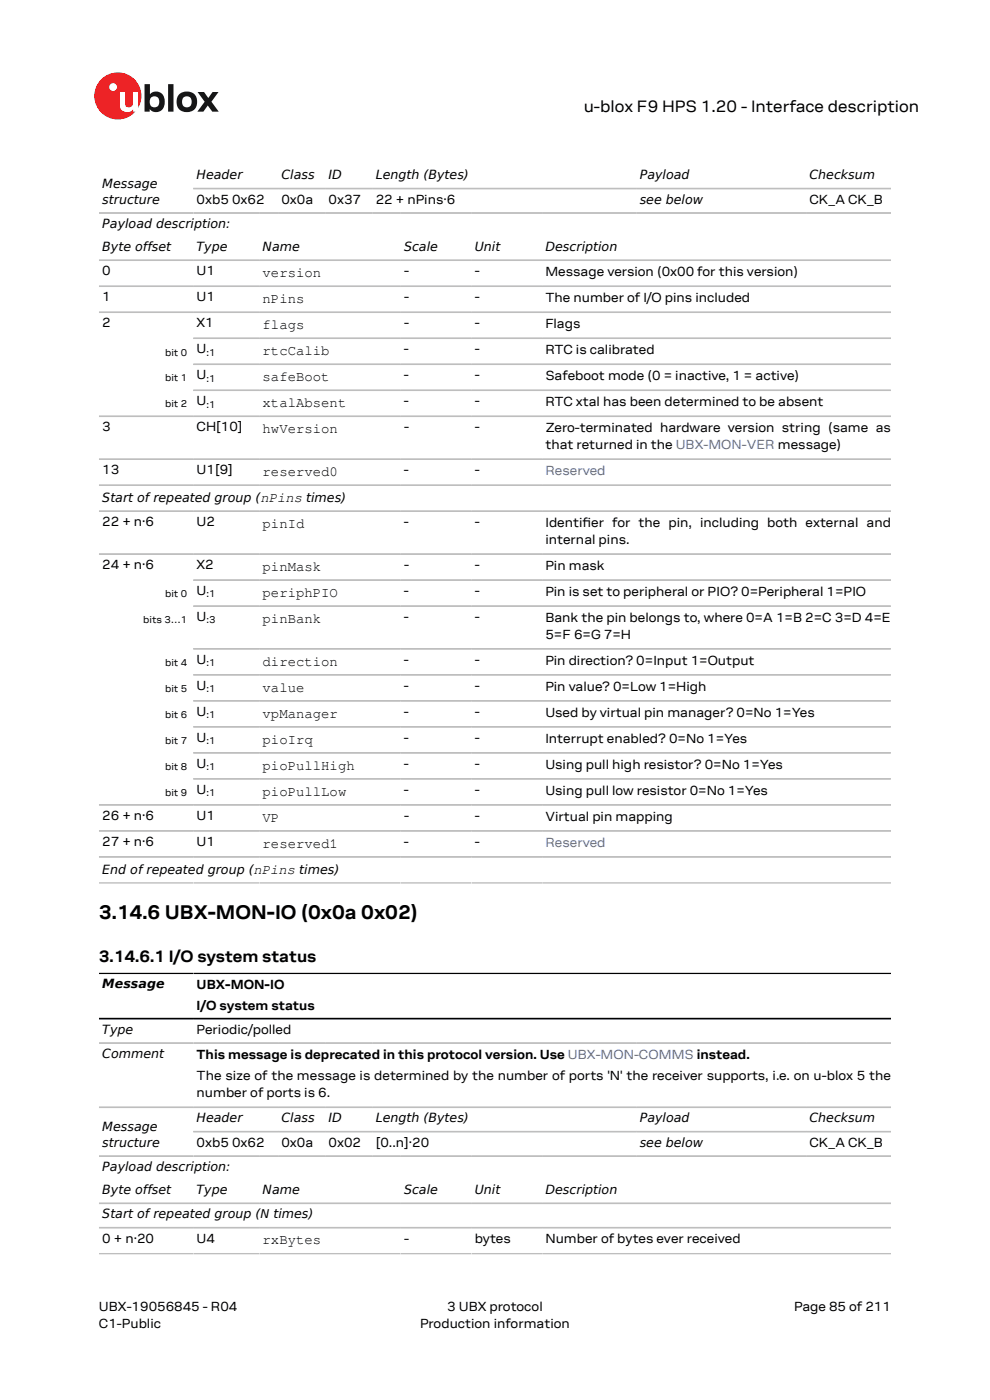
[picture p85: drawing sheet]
<svg xmlns="http://www.w3.org/2000/svg" width="210mm" height="297mm" viewBox="0 0 210 297" stroke-linecap="round" stroke-linejoin="round" font-family="sans-serif">
<defs><g id="words">
<text font-size="4.2" x="21" y="195">3.14.6 UBX-MON-IO (0x0a 0x02)</text>
<g font-size="3.5">
<text x="123.8" y="23.7">u-blox F9 HPS 1.20 - Interface description</text>
<text x="21" y="204.1">3.14.6.1 I/O system status</text>
</g>
<g font-size="3">
<text x="55.7" y="58.7">version</text>
<text x="55.7" y="64.2">nPins</text>
<text x="55.7" y="69.8">flags</text>
<text x="55.7" y="75.3">rtcCalib</text>
<text x="55.7" y="80.8">safeBoot</text>
<text x="55.7" y="86.3">xtalAbsent</text>
<text x="55.7" y="91.8">hwVersion</text>
<text x="55.7" y="100.9">reserved0</text>
<text x="55.7" y="112">pinId</text>
<text x="55.7" y="121.1">pinMask</text>
<text x="55.7" y="126.6">periphPIO</text>
<text x="55.7" y="132.1">pinBank</text>
<text x="55.7" y="141.2">direction</text>
<text x="55.7" y="146.7">value</text>
<text x="55.7" y="152.2">vpManager</text>
<text x="55.7" y="157.8">pioIrq</text>
<text x="55.7" y="163.3">pioPullHigh</text>
<text x="55.7" y="168.8">pioPullLow</text>
<text x="55.7" y="179.8">reserved1</text>
<text x="55.7" y="174.3">VP</text>
<text x="55.7" y="264">rxBytes</text>
</g>
<g font-size="2.8">
<text x="41.7" y="43.2">0xb5 0x62</text>
<text x="59.7" y="43.2">0x0a</text>
<text x="69.7" y="43.2">0x37</text>
<text x="79.7" y="43.2">22 + nPins·6</text>
<text x="171.7" y="43.2">CK_A CK_B</text>
<text x="21.7" y="58.4">0</text>
<text x="41.7" y="58.4">U1</text>
<text x="85.7" y="58.4">-</text>
<text x="100.7" y="58.4">-</text>
<text x="115.7" y="58.5">Message version (0x00 for this version)</text>
<text x="21.7" y="63.9">1</text>
<text x="41.7" y="63.9">U1</text>
<text x="85.7" y="63.9">-</text>
<text x="100.7" y="63.9">-</text>
<text x="115.7" y="64">The number of I/O pins included</text>
<text x="21.7" y="69.4">2</text>
<text x="41.7" y="69.4">X1</text>
<text x="85.7" y="69.4">-</text>
<text x="100.7" y="69.4">-</text>
<text x="115.7" y="69.5">Flags</text>
<text x="41.7" y="74.9">U</text>
<text x="85.7" y="74.9">-</text>
<text x="100.7" y="74.9">-</text>
<text x="115.7" y="75.1">RTC is calibrated</text>
<text x="41.7" y="80.4">U</text>
<text x="85.7" y="80.4">-</text>
<text x="100.7" y="80.4">-</text>
<text x="115.7" y="80.6">Safeboot mode (0 = inactive, 1 = active)</text>
<text x="41.7" y="86">U</text>
<text x="85.7" y="86">-</text>
<text x="100.7" y="86">-</text>
<text x="115.7" y="86.1">RTC xtal has been determined to be absent</text>
<text x="21.7" y="91.5">3</text>
<text x="41.7" y="91.5">CH[10]</text>
<text x="85.7" y="91.5">-</text>
<text x="100.7" y="91.5">-</text>
<text x="115.7" y="91.6">Zero-terminated hardware version string (same as</text>
<text x="115.7" y="95.3">that returned in the UBX-MON-VER message)</text>
<text x="21.7" y="100.6">13</text>
<text x="41.7" y="100.6">U1[9]</text>
<text x="85.7" y="100.6">-</text>
<text x="100.7" y="100.6">-</text>
<text x="21.7" y="111.6">22 + n·6</text>
<text x="41.7" y="111.6">U2</text>
<text x="85.7" y="111.6">-</text>
<text x="100.7" y="111.6">-</text>
<text x="115.7" y="111.7">Identifer for the pin, including both external and</text>
<text x="123.6" y="111.7">i</text>
<text x="115.7" y="115.4">internal pins.</text>
<text x="21.7" y="120.7">24 + n·6</text>
<text x="41.7" y="120.7">X2</text>
<text x="85.7" y="120.7">-</text>
<text x="100.7" y="120.7">-</text>
<text x="115.7" y="120.8">Pin mask</text>
<text x="41.7" y="126.2">U</text>
<text x="41.7" y="131.7">U</text>
<text x="85.7" y="126.2">-</text>
<text x="85.7" y="131.7">-</text>
<text x="100.7" y="126.2">-</text>
<text x="100.7" y="131.7">-</text>
<text x="115.7" y="126.4">Pin is set to peripheral or PIO? 0=Peripheral 1=PIO</text>
<text x="115.7" y="131.9">Bank the pin belongs to, where 0=A 1=B 2=C 3=D 4=E</text>
<text x="115.7" y="135.5">5=F 6=G 7=H</text>
<text x="41.7" y="140.8">U</text>
<text x="85.7" y="140.8">-</text>
<text x="100.7" y="140.8">-</text>
<text x="115.7" y="141">Pin direction? 0=Input 1=Output</text>
<text x="41.7" y="146.4">U</text>
<text x="85.7" y="146.4">-</text>
<text x="100.7" y="146.4">-</text>
<text x="115.7" y="146.5">Pin value? 0=Low 1=High</text>
<text x="41.7" y="151.9">U</text>
<text x="85.7" y="151.9">-</text>
<text x="100.7" y="151.9">-</text>
<text x="115.7" y="152">Used by virtual pin manager? 0=No 1=Yes</text>
<text x="41.7" y="157.4">U</text>
<text x="85.7" y="157.4">-</text>
<text x="100.7" y="157.4">-</text>
<text x="115.7" y="157.5">Interrupt enabled? 0=No 1=Yes</text>
<text x="41.7" y="162.9">U</text>
<text x="85.7" y="162.9">-</text>
<text x="100.7" y="162.9">-</text>
<text x="115.7" y="163">Using pull high resistor? 0=No 1=Yes</text>
<text x="21.7" y="173.9">26 + n·6</text>
<text x="41.7" y="168.4">U</text>
<text x="41.7" y="173.9">U1</text>
<text x="85.7" y="168.4">-</text>
<text x="85.7" y="173.9">-</text>
<text x="100.7" y="168.4">-</text>
<text x="100.7" y="173.9">-</text>
<text x="115.7" y="168.6">Using pull low resistor 0=No 1=Yes</text>
<text x="21.7" y="179.5">27 + n·6</text>
<text x="41.7" y="179.5">U1</text>
<text x="85.7" y="179.5">-</text>
<text x="100.7" y="179.5">-</text>
<text x="115.7" y="174.1">Virtual pin mapping</text>
<text x="41.7" y="209.8">UBX-MON-IO</text>
<text x="41.7" y="214.3">I/O system status</text>
<text x="41.7" y="219.3">Periodic/polled</text>
<text x="41.7" y="224.6">This message is deprecated in this protocol version. Use UBX-MON-COMMS instead.</text>
<text x="41.7" y="229.1">The size of the message is determined by the number of ports 'N' the receiver supports, i.e. on u-blox 5 the</text>
<text x="41.7" y="232.8">number of ports is 6.</text>
<text x="41.7" y="243.2">0xb5 0x62</text>
<text x="59.7" y="243.2">0x0a</text>
<text x="69.7" y="243.2">0x02</text>
<text x="79.7" y="243.2">[0..n]·20</text>
<text x="171.7" y="243.2">CK_A CK_B</text>
<text x="21.7" y="263.6">0 + n·20</text>
<text x="41.7" y="263.6">U4</text>
<text x="85.7" y="263.6">-</text>
<text x="100.7" y="263.6">bytes</text>
<text x="115.7" y="263.8">Number of bytes ever received</text>
<text x="21" y="278">UBX-19056845 - R04</text>
<text x="21" y="281.8">C1-Public</text>
<text x="89.1" y="281.8">Production information</text>
<text x="94.9" y="278">3 UBX protocol</text>
<text x="168.4" y="278">Page 85 of 211</text>
</g>
<g font-size="2.8" fill="#4664b4">
<text x="115.7" y="100.7">Reserved</text>
<text x="115.7" y="179.6">Reserved</text>
</g>
<g font-size="2.7">
<text x="21.7" y="39.8">Message</text>
<text x="41.7" y="38">Header</text>
<text x="59.7" y="38">Class</text>
<text x="69.7" y="38">ID</text>
<text x="79.7" y="38">Length (Bytes)</text>
<text x="135.7" y="38">Payload</text>
<text x="171.7" y="38">Checksum</text>
<text x="21.7" y="43.2">structure</text>
<text x="135.7" y="43.2">see below</text>
<text x="21.7" y="48.4">Payload description:</text>
<text x="21.7" y="53.2">Byte offset</text>
<text x="41.7" y="53.2">Type</text>
<text x="55.7" y="53.2">Name</text>
<text x="85.7" y="53.2">Scale</text>
<text x="100.7" y="53.2">Unit</text>
<text x="115.7" y="53.2">Description</text>
<text x="21.7" y="106.4">Start of repeated group (nPins times)</text>
<text x="21.7" y="185.3">End of repeated group (nPins times)</text>
<text x="21.7" y="209.7">Message</text>
<text x="21.7" y="219.3">Type</text>
<text x="21.7" y="224.5">Comment</text>
<text x="21.7" y="239.9">Message</text>
<text x="41.7" y="238.1">Header</text>
<text x="59.7" y="238.1">Class</text>
<text x="69.7" y="238.1">ID</text>
<text x="79.7" y="238.1">Length (Bytes)</text>
<text x="135.7" y="238.1">Payload</text>
<text x="171.7" y="238.1">Checksum</text>
<text x="21.7" y="243.3">structure</text>
<text x="135.7" y="243.3">see below</text>
<text x="21.7" y="248.5">Payload description:</text>
<text x="21.7" y="253.3">Byte offset</text>
<text x="41.7" y="253.3">Type</text>
<text x="55.7" y="253.3">Name</text>
<text x="85.7" y="253.3">Scale</text>
<text x="100.7" y="253.3">Unit</text>
<text x="115.7" y="253.3">Description</text>
<text x="21.7" y="258.5">Start of repeated group (N times)</text>
</g>
<g font-size="2.1">
<text x="35" y="75.4">bit 0</text>
<text x="43.8" y="75.4">:1</text>
<text x="35" y="80.8">bit 1</text>
<text x="43.8" y="81">:1</text>
<text x="35" y="86.3">bit 2</text>
<text x="43.8" y="86.5">:1</text>
<text x="35" y="126.7">bit 0</text>
<text x="43.8" y="126.7">:1</text>
<text x="30.4" y="132.1">bits 3…1</text>
<text x="43.8" y="132.3">:3</text>
<text x="35" y="141.2">bit 4</text>
<text x="43.8" y="141.4">:1</text>
<text x="35" y="146.7">bit 5</text>
<text x="43.8" y="146.9">:1</text>
<text x="35" y="152.2">bit 6</text>
<text x="43.8" y="152.4">:1</text>
<text x="35" y="157.7">bit 7</text>
<text x="43.8" y="157.9">:1</text>
<text x="35" y="163.3">bit 8</text>
<text x="43.8" y="163.4">:1</text>
<text x="35" y="168.8">bit 9</text>
<text x="43.8" y="168.9">:1</text>
</g>
</g></defs>
<circle cx="25" cy="20.4" r="5" fill="#ed2023"/>
<circle cx="24" cy="18.5" r=".83" fill="#fff"/>
<g fill="#151516">
<path d="M35.7 17.9h1.1v5.8h-1.1z"/>
<path d="M41.9 19.5h1.4l.9 1.3 .9-1.3h1.3l-1.6 2.1 1.6 2.1h-1.4l-.9-1.3-1 1.3h-1.2l1.5-2.1z"/>
<path d="M32 20.7a1.17 1.17 0 0 0-.1 1.5 1.17 1.17 0 0 0 1.4 .4 1.16 1.16 0 0 0 .4-1.6 1.16 1.16 0 0 0-1.7-.3zM30.7 17.9h1.1v2.1a1.82 1.82 0 0 1 2.2-.4 1.82 1.82 0 0 1 .9 2 1.83 1.83 0 0 1-1 2 1.83 1.83 0 0 1-2.1-.5v.6h-1.1z"/>
<path d="M38.9 20.7a1.18 1.18 0 0 0-.2 1.5 1.18 1.18 0 0 0 1.5 .4 1.18 1.18 0 0 0 .4-1.5 1.18 1.18 0 0 0-1.5-.5zM37.4 21.6a2.25 2.25 0 0 1 4.5 0 2.25 2.25 0 0 1-4.5 0z"/>
</g>
<path d="M25.4 19.5h1.1v2.5a.84 .84 0 0 0 1 .8 .84 .84 0 0 0 .7-1v-2.3h1.1v4.2h-1.1v-.5a1.59 1.59 0 0 1-1.8 .5 1.59 1.59 0 0 1-1-1.5z" fill="#fff"/>
<g fill="none" stroke="#bebebe" stroke-width=".35">
<path d="M21 45.2h168M21 55.2h168M41 40h148M21 60.7h168M21 66.2h168M41 77.3h148M41 71.7h148M21 88.3h168M21 97.4h168M41 82.8h148M21 102.9h168M21 108.4h168"/>
<path d="M21 117.5h168M41 128.6h148M41 137.7h148M41 123h148M41 143.2h148M41 148.7h148M41 154.2h148M41 159.7h148M21 170.8h168M21 176.3h168M41 165.3h148M21 181.8h168"/>
<path d="M21 187.3h168M21 221.3h168M21 234.9h168M21 245.3h168M21 255.3h168M41 240.1h148M21 260.5h168M21 266h168"/>
</g>
<path d="M21 206.5h168M21 216.1h168" fill="none" stroke="#000" stroke-width=".35"/>
<use href="#words"/>
</svg>
